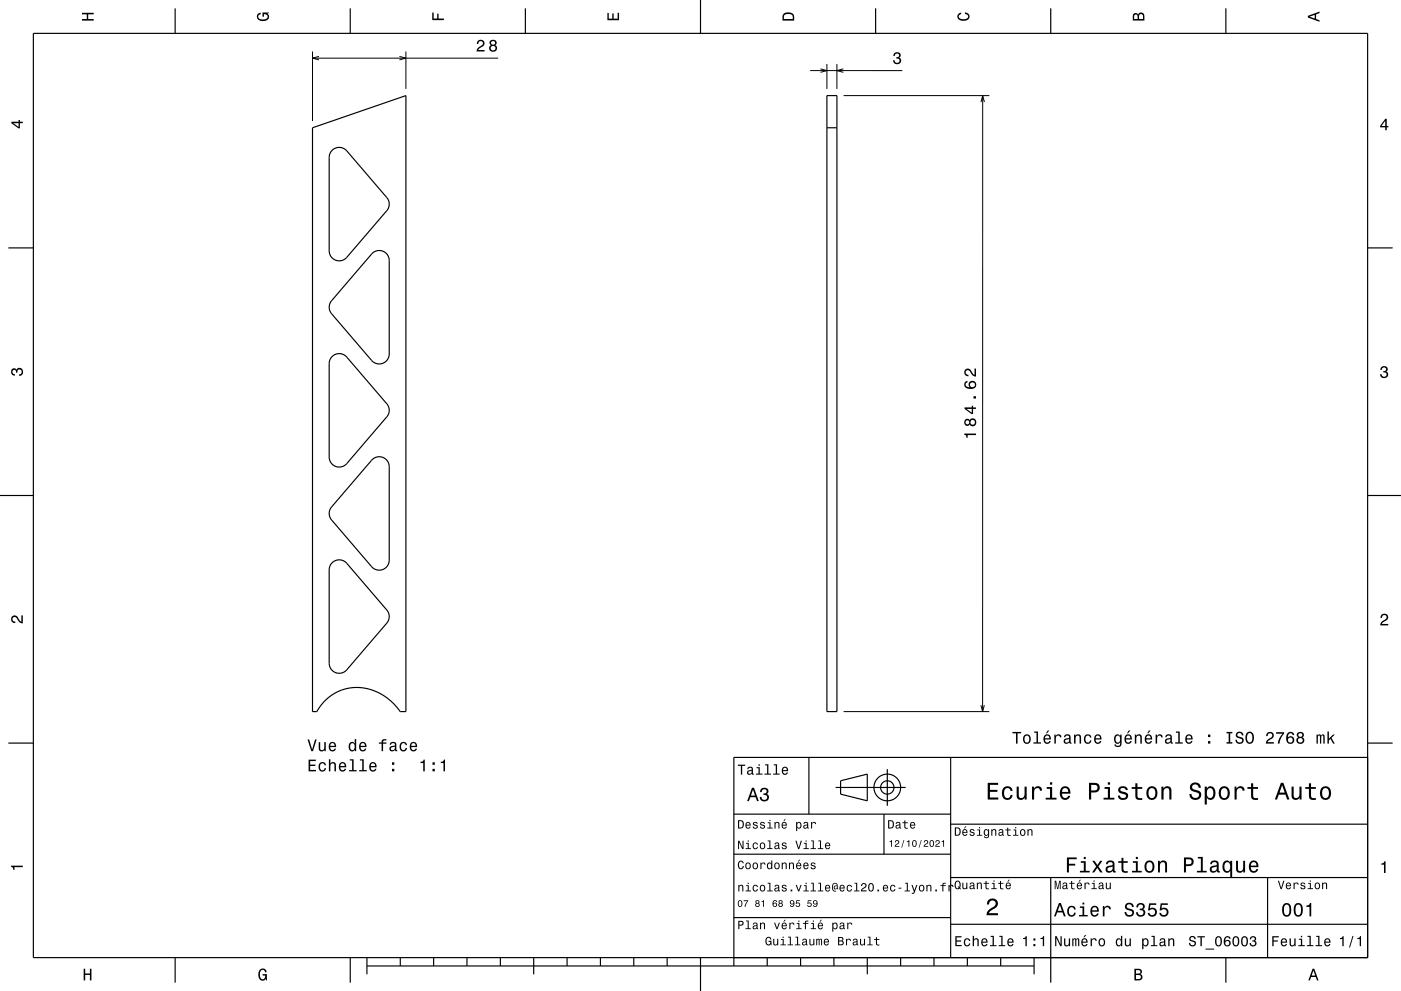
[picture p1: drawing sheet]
<svg xmlns="http://www.w3.org/2000/svg" width="420mm" height="297mm" viewBox="0 0 420 297" stroke-linecap="round" stroke-linejoin="round" font-family="sans-serif">
<g fill="none" stroke="#000" stroke-width=".3">
<path d="M93.7 15.4v20.9M93.7 17.4h55.6M95.6 16.9l-1.9 .5 1.9 .5M119.8 16.9l1.9 .5-1.9 .5M121.7 15.4v11.3M247.9 19.2v7.5M250.9 19.2v7.5M242.9 21.2h27.6M246 20.6l1.9 .6-1.9 .5M252.8 20.6l-1.9 .6 1.9 .5M252.9 28.7h43.7M294.1 30.6l.5-1.9 .5 1.9"/>
<path d="M294.6 28.7v184.6M252.9 213.3h43.7M294.1 211.3l.5 2 .5-2"/>
</g>
<g fill="none" stroke="#000" stroke-width=".35">
<path d="M10 10h400v277h-400zM52.5 2.5v7.5M105 2.5v7.5M157.5 2.5v7.5M210 0v10M262.5 2.5v7.5M315 2.5v7.5M367.5 2.5v7.5M93.7 38.3l28-9.6v184.6h-1.7a15 15 0 0 0-19.6-5.5l-3.1 2.4-2.3 3.1h-1.3zM247.9 28.7h3v184.6h-3zM247.9 38.3h3M99.5 45.1a2.99 2.99 0 0 1 4.5 .1l12 14a3 3 0 0 1 0 3.9l-12 14a3 3 0 0 1-3.4 .9 3 3 0 0 1-1.9-2.8v-28.1l.3-1.2z"/>
<path d="M2.5 74.3h7.5M111.6 75.9a3 3 0 0 1 3.3-.6 3 3 0 0 1 1.8 2.8v28a3 3 0 0 1-2 2.8 3 3 0 0 1-3.3-.9l-12-14a3 3 0 0 1 0-3.9zM410 74.3h7.5M99.5 106.9a2.99 2.99 0 0 1 4.5 .1l12 14a3 3 0 0 1 0 3.9l-12 14a3 3 0 0 1-3.4 .9 3 3 0 0 1-1.9-2.8v-28.1l.3-1.2zM111.6 137.7a3 3 0 0 1 3.3-.6 3 3 0 0 1 1.8 2.8v28a3 3 0 0 1-2 2.8 3 3 0 0 1-3.3-.9l-12-14a3 3 0 0 1 0-3.9zM0 148.5h10M410 148.5h10M99.5 168.7a2.99 2.99 0 0 1 4.5 .1l12 14a3 3 0 0 1 0 3.9l-12 14a3 3 0 0 1-3.4 .9 3 3 0 0 1-1.9-2.8v-28.1l.3-1.2zM2.5 222.7h7.5M242.5 227v17M250.5 236h21M252 234l8-2v8l-8-2z"/>
<path d="M266 230.5v11M285 227v60M410 222.7h7.5M410 227h-190v62.5M220 244h65M220 256h65M265 244v12M285 247h125M220 275h65M285 277h125M285 263h125M315 263v31.5"/>
<path d="M380 263v24M52.5 287v7.5M105 287v7.5M110 289.5h200M110 287v5M120 287v2.5M130 287v2.5M140 287v2.5M150 287v2.5M160 287v5M170 287v2.5M180 287v2.5"/>
<path d="M190 287v2.5M200 287v2.5M210 287v10M230 287v2.5M240 287v2.5M250 287v2.5M260 287v5M270 287v2.5M280 287v2.5M290 287v2.5M300 287v2.5M310 287v5"/>
<path d="M367.5 287v7.5"/>
<circle cx="266" cy="236" r="4"/>
<circle cx="266" cy="236" r="2"/>
</g>
<g fill="#000">
<path d="M24.6 3.8h3.5v.5h-1.7v1.4h1.7v.5h-3.5v-.5h1.4v-1.4h-1.4z" fill-rule="evenodd"/>
<path d="M77.3 4.2l.8-.4v.5l-.3 .1a.68 .68 0 0 0-.4 .6 .68 .68 0 0 0 .4 .6 1.68 1.68 0 0 0 2.4-.6 .93 .93 0 0 0-1.1-.8v.8h-.4v-1.3h1.9v.3l-.5 .1 .4 .4a1.19 1.19 0 0 1-.9 1.7 1.9 1.9 0 0 1-2.6-1.3z" fill-rule="evenodd"/>
<path d="M129.6 3.8h.4v1.8h1.1v-1.5h.4v1.5h1.6v.4h-3.5z" fill-rule="evenodd"/>
<path d="M143.3 12.2l-.4 1h.5a.71 .71 0 0 1 .5-.9 .71 .71 0 0 1 .9 .5 .71 .71 0 0 1-.5 .9l-.3 .2a1.63 1.63 0 0 0-1.1 1.5h2.4v-.4h-1.9l.8-.8a1.17 1.17 0 0 0 1-1.7 1.17 1.17 0 0 0-1.9-.3zM147 12.2l-.2 .2a.8 .8 0 0 0 .4 1.1 1.09 1.09 0 0 0-.2 1.7 1.09 1.09 0 0 0 1.6 0 1.09 1.09 0 0 0-.1-1.7 .95 .95 0 0 0 .2-1.3 .95 .95 0 0 0-1.3-.2zM147.1 14.5a.71 .71 0 0 1 1.4 0 .71 .71 0 0 1-1.4 0zM147.2 12.9a.6 .6 0 0 1 1.2 0 .6 .6 0 0 1-1.2 0z" fill-rule="evenodd"/>
<path d="M182.1 3.9h.4v1.7h1.1v-1.6h.4v1.6h1.2v-1.8h.4v2.3h-3.5z" fill-rule="evenodd"/>
<path d="M235 4a2.21 2.21 0 0 0-.4 2.2h3.5v-1.2a1.92 1.92 0 0 0-3.1-1zM235.3 4.4l.4-.2a1.45 1.45 0 0 1 2 .8v.7h-2.7l.1-1z" fill-rule="evenodd"/>
<path d="M268.1 15.9a1.01 1.01 0 0 1 1.5-.1 1.01 1.01 0 0 1 0 1.5 1.12 1.12 0 0 1 .4 1.6 1.12 1.12 0 0 1-1.6 .3l-.6-.6-.1-.5h.5a.72 .72 0 0 0 .6 .9 .72 .72 0 0 0 .8-.9 .72 .72 0 0 0-.9-.6v-.4a.62 .62 0 0 0 .8-.4 .62 .62 0 0 0-.5-.8 .62 .62 0 0 0-.7 .6v.3h-.5z" fill-rule="evenodd"/>
<path d="M287.3 4.2l.8-.4v.4l-.3 .1a.66 .66 0 0 0-.4 .6 .66 .66 0 0 0 .4 .6 1.69 1.69 0 0 0 2.5-.5 .9 .9 0 0 0-1-.8v-.5a1.24 1.24 0 0 1 1.4 1.1 1.24 1.24 0 0 1-1.1 1.4 1.93 1.93 0 0 1-2.6-1.2z" fill-rule="evenodd"/>
<path d="M339.8 4.2l-.2 2h3.5v-1.4a.98 .98 0 0 0-.7-1 .98 .98 0 0 0-1.2 .6 .84 .84 0 0 0-1.4-.2zM340.1 4.5l.4-.1 .4 .1 .1 1.2h-1zM341.6 4.4l.4-.2a.58 .58 0 0 1 .7 .7v.8h-1.2z" fill-rule="evenodd"/>
<path d="M392.1 4.7v.6l3.5 1.2v-.4l-1-.4v-1.4l1-.4v-.4zM392.6 5l1.5-.5v1z" fill-rule="evenodd"/>
<path d="M3.4 36.5v.4l2.1 1.6h.5v-1.6h.8v-.4h-.8v-.5h-.4v.5zM4 36.9h1.6v1.1z" fill-rule="evenodd"/>
<path d="M415.3 35.6l-1.6 2.1v.5h1.6v.8h.4v-.8h.5v-.4h-.5v-2.2zM415.3 36.2v1.6h-1.1z" fill-rule="evenodd"/>
<path d="M3.6 110.6a.86 .86 0 0 1 1.4 .2 1.12 1.12 0 0 1 1.5-.4 1.12 1.12 0 0 1 .3 1.6l-.5 .6-.6 .1v-.5a.72 .72 0 0 0 .9-.6 .72 .72 0 0 0-.8-.8 .72 .72 0 0 0-.6 .9h-.4a.62 .62 0 0 0-.4-.8 .62 .62 0 0 0-.8 .5 .62 .62 0 0 0 .5 .7h.4l-.1 .5a1.17 1.17 0 0 1-1-.7 1.17 1.17 0 0 1 .2-1.3z" fill-rule="evenodd"/>
<path d="M414.1 110a1.01 1.01 0 0 1 1.5-.2 1.01 1.01 0 0 1 0 1.6 1.12 1.12 0 0 1 .4 1.5 1.12 1.12 0 0 1-1.6 .3l-.6-.5-.1-.6h.5a.72 .72 0 0 0 .7 .9 .72 .72 0 0 0 .7-.8 .72 .72 0 0 0-.9-.6v-.4a.62 .62 0 0 0 .8-.4 .62 .62 0 0 0-.5-.8 .62 .62 0 0 0-.7 .5v.4h-.5z" fill-rule="evenodd"/>
<path d="M289.1 129.9v.4a.77 .77 0 0 1 .6 .9h.4v-.8h2.5v-.5zM289.3 125.8a1 1 0 0 0-.1 1.5 1 1 0 0 0 1.5-.1 1.09 1.09 0 0 0 1.6 .2 1.09 1.09 0 0 0 0-1.6 1.09 1.09 0 0 0-1.6 .1l-.7-.4zM290.9 126.6a.71 .71 0 0 1 1.4 0 .71 .71 0 0 1-1.4 0zM289.4 126.6a.6 .6 0 0 1 1.2 0 .6 .6 0 0 1-1.2 0zM289.2 122.1v.5l2.1 1.5h.4v-1.5h.9v-.5h-.9v-.5h-.4v.5zM289.7 122.6h1.6v1.1zM291.8 118.7v.7h.8v-.7zM289.3 114.5a1.44 1.44 0 0 0 .1 1.6 1.44 1.44 0 0 0 1.6 .5 1.26 1.26 0 0 0 1.7-1 1.26 1.26 0 0 0-1.2-1.5 1.11 1.11 0 0 0-1.1 .7 1.11 1.11 0 0 0 .3 1.3 1.03 1.03 0 0 1-1.2-.9l.1-.4 .4-.2v-.4zM290.8 115.4a.75 .75 0 0 1 1.5 0 .75 .75 0 0 1-1.5 0zM289.4 110.8a1.2 1.2 0 0 0-.2 1.3 1.2 1.2 0 0 0 1.1 .7v-.5a.71 .71 0 0 1-.8-.5 .71 .71 0 0 1 .5-.9 .71 .71 0 0 1 .9 .5l.1 .3a1.64 1.64 0 0 0 1.6 1.2v-2.4h-.4v1.9l-.5-.3-.7-1.2a1.11 1.11 0 0 0-1.6-.1z" fill-rule="evenodd"/>
<path d="M3.6 184.7a1.22 1.22 0 0 1 2 .8l.8 .8v-1.9h.4v2.4a2.76 2.76 0 0 1-2-1.8 .69 .69 0 0 0-1.1 .5 .69 .69 0 0 0 .9 .8v.4a1.19 1.19 0 0 1-1.2-.6 1.19 1.19 0 0 1 .2-1.4z" fill-rule="evenodd"/>
<path d="M414.2 184.2a1.18 1.18 0 0 1 1.9 .3 1.18 1.18 0 0 1-1 1.7l-.8 .8h1.9v.4h-2.4a2.76 2.76 0 0 1 1.8-2 .69 .69 0 0 0-.5-1.1 .69 .69 0 0 0-.8 .9h-.4z" fill-rule="evenodd"/>
<path d="M92.5 227.7v3.5h2.2v-.5h-1.7v-1.1h1.5v-.5h-1.5v-1h1.7v-.4zM95.8 228.8a1.45 1.45 0 0 0-.2 1.6 1.45 1.45 0 0 0 1.5 .8l.5-.6 .1-.4h-.4l-.4 .6a1.02 1.02 0 0 1-1-1 1.02 1.02 0 0 1 1-1l.4 .6h.4a1.09 1.09 0 0 0-.7-1 1.09 1.09 0 0 0-1.2 .4zM98.6 227.6v3.6h.4v-1.6a.64 .64 0 0 1 .4-.8 .64 .64 0 0 1 .8 .4l.1 2h.4v-1.8a.88 .88 0 0 0-.6-1 .88 .88 0 0 0-1.1 .5v-1.3zM101.9 228.8a1.45 1.45 0 0 0-.3 1.6 1.45 1.45 0 0 0 1.5 .8l.7-.8h-.5l-.6 .5a.76 .76 0 0 1-.7-1h1.8a1.16 1.16 0 0 0-.5-1.3 1.16 1.16 0 0 0-1.4 .2zM102.2 229l.2-.2a.67 .67 0 0 1 .7 .1 .67 .67 0 0 1 .2 .7h-1.3zM104.9 227.6v.3h.7v2.9h-1v.4h2.3v-.4h-.9v-3.2zM107.9 227.6v.3h.7v2.9h-.9v.4h2.2v-.4h-.9v-3.2zM111 228.8a1.45 1.45 0 0 0-.3 1.6 1.45 1.45 0 0 0 1.5 .8l.7-.8h-.5l-.6 .5a.75 .75 0 0 1-.7-1h1.8a1.16 1.16 0 0 0-.5-1.3 1.16 1.16 0 0 0-1.4 .2zM111.3 229l.2-.2a.67 .67 0 0 1 .7 .1 .67 .67 0 0 1 .3 .7h-1.4zM117.5 230.4v.8h.7v-.8zM117.5 228.5v.7h.7v-.7z" fill-rule="evenodd"/>
<path d="M92.2 221.6l1.1 3.5h.5l1.1-3.5h-.4l-.9 3-.9-3zM95.6 222.4v1.8a.89 .89 0 0 0 .6 1 .89 .89 0 0 0 1-.5v.4h.5v-2.7h-.5v1.6a.64 .64 0 0 1-.4 .8 .64 .64 0 0 1-.8-.4v-2zM98.8 222.7a1.46 1.46 0 0 0-.2 1.6 1.46 1.46 0 0 0 1.4 .9l.7-.9h-.4l-.6 .5a.76 .76 0 0 1-.7-.9h1.8a1.17 1.17 0 0 0-.5-1.4 1.17 1.17 0 0 0-1.5 .2zM99.2 222.9l.2-.1a.67 .67 0 0 1 .7 .1 .67 .67 0 0 1 .2 .6h-1.3zM104.8 222.7a1.49 1.49 0 0 0-.3 1.6 1.49 1.49 0 0 0 1.3 .9l.5-.5v.4h.5v-3.6h-.5v1.3a.89 .89 0 0 0-1.5-.1zM105.1 223a.62 .62 0 0 1 .7-.3 .62 .62 0 0 1 .5 .6 .91 .91 0 0 1 0 1.1 .91 .91 0 0 1-.9 .4l-.4-.6zM107.9 222.7a1.45 1.45 0 0 0-.2 1.6 1.45 1.45 0 0 0 1.4 .9l.7-.9h-.4l-.6 .5a.76 .76 0 0 1-.7-.9h1.8a1.17 1.17 0 0 0-.5-1.4 1.17 1.17 0 0 0-1.5 .2zM108.3 222.9l.2-.1a.67 .67 0 0 1 .7 .1 .67 .67 0 0 1 .2 .6h-1.3zM113.6 222.5v.4h.8v2.2h.4v-2.2h1.1v-.4h-1.1l.1-.4 1-.2v-.4a.95 .95 0 0 0-1.1 0 .95 .95 0 0 0-.4 1zM117.1 222.6l-.3 .6h.4a.55 .55 0 0 1 .7-.5 .55 .55 0 0 1 .4 .7l-.2 .1a.91 .91 0 0 0-1.3 .5 .91 .91 0 0 0 .7 1.2l.9-.4 .1 .3h.6v-.3l-.3-.1v-1.6a1.02 1.02 0 0 0-1.7-.5zM117.3 224.1l1.1-.4a.77 .77 0 0 1-.2 .9 .77 .77 0 0 1-.9 .1zM120.1 222.7a1.45 1.45 0 0 0-.3 1.7 1.45 1.45 0 0 0 1.6 .7l.5-.5 .1-.4h-.4l-.4 .6a1.02 1.02 0 0 1-1-1 1.02 1.02 0 0 1 1-1l.4 .5h.4a1.09 1.09 0 0 0-.7-.9 1.09 1.09 0 0 0-1.2 .3zM123.1 222.7a1.45 1.45 0 0 0-.2 1.6 1.45 1.45 0 0 0 1.4 .9l.7-.9h-.4l-.6 .5a.76 .76 0 0 1-.7-.9h1.8a1.17 1.17 0 0 0-.5-1.4 1.17 1.17 0 0 0-1.5 .2zM123.5 222.9l.2-.1a.67 .67 0 0 1 .7 .1 .67 .67 0 0 1 .2 .6h-1.3z" fill-rule="evenodd"/>
<path d="M126.1 228.3v.4h.8v2.5h.4v-3.6h-.3a.77 .77 0 0 1-.9 .7zM129.7 230.4v.8h.7v-.8zM129.7 228.5v.7h.7v-.7zM132.1 228.3v.4h.9v2.5h.4v-3.6h-.3a.77 .77 0 0 1-1 .7z" fill-rule="evenodd"/>
<path d="M221.2 229.2v.3h.9v2.7h.4v-2.7h.9v-.3zM224.3 230l-.3 .5h.4a.47 .47 0 0 1 .5-.4 .47 .47 0 0 1 .4 .6l-.2 .1a.78 .78 0 0 0-1.1 .4 .78 .78 0 0 0 .6 1l.8-.3 .1 .2 .5 .1v-.3l-.3-.1v-1.3a.87 .87 0 0 0-.6-.7 .87 .87 0 0 0-.8 .2zM224.4 231.3l.9-.3v.4a.51 .51 0 0 1-.5 .5 .51 .51 0 0 1-.5-.5zM226.8 229.9v.3h.6v1.6h-.8v.4h2v-.4h-.8v-1.9zM227.4 229.1v.4h.4v-.4zM229.4 229.1v.3h.6v2.4h-.8v.4h1.9v-.4h-.8v-2.7zM232 229.1v.3h.6v2.4h-.8v.4h1.9v-.4h-.7v-2.7zM234.6 230.1a1.24 1.24 0 0 0-.2 1.4 1.24 1.24 0 0 0 1.2 .7l.6-.7h-.3l-.6 .4a.64 .64 0 0 1-.5-.8h1.5v-.2a.96 .96 0 0 0-.5-1 .96 .96 0 0 0-1.2 .2zM234.9 230.3l.7-.2 .3 .7h-1.1z" fill-rule="evenodd"/>
<path d="M296.1 234.6v5h3.2v-.6h-2.5v-1.7h2.2v-.6h-2.2v-1.5h2.4v-.6zM300.8 236.2a2.18 2.18 0 0 0 1.2 3.6 1.51 1.51 0 0 0 1.6-1.6h-.6a.95 .95 0 0 1-.9 1 .95 .95 0 0 1-1-.9 1.6 1.6 0 0 1 .9-2.1 .86 .86 0 0 1 .9 .8h.7a1.56 1.56 0 0 0-1.1-1.3 1.56 1.56 0 0 0-1.7 .5zM304.8 235.8v2.5a1.27 1.27 0 0 0 .9 1.4 1.27 1.27 0 0 0 1.5-.7v.6h.6v-3.8h-.6v2.2a.92 .92 0 0 1-.6 1.1 .92 .92 0 0 1-1.2-.4v-2.9zM309.4 235.8v3.8h.6v-2.2a.95 .95 0 0 1 .5-1.1 .95 .95 0 0 1 1.2 .3l.1 .4h.6a1.28 1.28 0 0 0-1-1.4 1.28 1.28 0 0 0-1.4 .8v-.6zM313.8 235.9v.5h1v2.7h-1.3v.5h3.2v-.5h-1.3v-3.2zM314.8 234.4v.8h.6v-.8zM318.1 236.2a2.2 2.2 0 0 0 1.2 3.6 1.51 1.51 0 0 0 1.5-1.3h-.6l-.3 .5-.5 .2a1.08 1.08 0 0 1-1-1.3h2.5a1.66 1.66 0 0 0-.7-2 1.66 1.66 0 0 0-2.1 .3zM318.6 236.5a.94 .94 0 0 1 1.2-.2 .94 .94 0 0 1 .5 1h-1.9zM326.5 234.6v5h.6v-2.1a1.92 1.92 0 0 0 2.6-1.4 1.33 1.33 0 0 0-1.5-1.5zM327.1 235.2a1.6 1.6 0 0 1 1.8 .5 .86 .86 0 0 1 0 .9 .86 .86 0 0 1-.9 .3h-.9zM331.1 235.9v.5h1v2.7h-1.3v.5h3.3v-.5h-1.3v-3.2zM332.1 234.4v.8h.7v-.8zM335.6 235.9a1.08 1.08 0 0 0-.3 1.2 1.08 1.08 0 0 0 1 .7l1.2 .5a.91 .91 0 0 1-.8 1 .91 .91 0 0 1-1-.9h-.6a1.52 1.52 0 0 0 1.7 1.3 1.52 1.52 0 0 0 1.3-1.7l-.5-.5-1.6-.4a.76 .76 0 0 1 .6-1 .76 .76 0 0 1 .9 .7h.6a1.47 1.47 0 0 0-1-1.2 1.47 1.47 0 0 0-1.5 .3zM340.4 234.7v1.2h-1.1v.5h1.1v2.6a1.49 1.49 0 0 0 2 .7v-.5a.97 .97 0 0 1-1.4-.5v-2.3h1.4v-.5h-1.4v-1.2zM344.1 236.2a2.18 2.18 0 0 0 1.2 3.6 2.12 2.12 0 0 0 1.7-2.1 2.12 2.12 0 0 0-1.7-2.1l-.7 .2zM344.6 236.6a.96 .96 0 0 1 1-.4 .96 .96 0 0 1 .7 .8 1.59 1.59 0 0 1-1 2.2 1.67 1.67 0 0 1-.7-2.6zM348.2 235.8v3.8h.6v-2.2a.91 .91 0 0 1 .6-1.1 .91 .91 0 0 1 1.1 .5v2.8h.7v-2.5a1.27 1.27 0 0 0-.9-1.4 1.27 1.27 0 0 0-1.5 .6v-.5zM357.1 234.9a1.37 1.37 0 0 0-.3 1.5 1.37 1.37 0 0 0 1.3 .9 1.1 1.1 0 0 1 1.3 1.3 1.19 1.19 0 0 1-1.3 .5 1.19 1.19 0 0 1-.9-1.1h-.7a1.73 1.73 0 0 0 2.2 1.8 1.73 1.73 0 0 0 1-2.6l-1.1-.4a1.02 1.02 0 0 1-1.2-.9 .99 .99 0 0 1 1.1-.8 .99 .99 0 0 1 .8 1h.7a1.66 1.66 0 0 0-1-1.6 1.66 1.66 0 0 0-1.9 .4zM361.2 235.8v5.3h.6v-2.1a1.32 1.32 0 0 0 1.4 .7 1.32 1.32 0 0 0 1.1-1.1 2.15 2.15 0 0 0-1.4-3l-.6 .2-.5 .5v-.5zM362.1 236.6a.9 .9 0 0 1 .9-.4 .9 .9 0 0 1 .7 .8 1.61 1.61 0 0 1-.9 2.2 1.69 1.69 0 0 1-.7-2.6zM365.8 236.2a2.18 2.18 0 0 0 1.2 3.6 2.16 2.16 0 0 0 1.8-1.8 2.16 2.16 0 0 0-1.1-2.2h-1.4zM366.3 236.6a.96 .96 0 0 1 1-.4 .96 .96 0 0 1 .7 .8 1.59 1.59 0 0 1-1 2.2 1.67 1.67 0 0 1-.7-2.6zM370.1 235.8v3.8h.6v-2.2a.95 .95 0 0 1 .5-1.1 .95 .95 0 0 1 1.2 .3l.1 .4h.6a1.28 1.28 0 0 0-1-1.4 1.28 1.28 0 0 0-1.4 .8v-.6zM375.1 234.7v1.2h-1.1v.5h1.1v2.6a1.49 1.49 0 0 0 2 .7v-.5a.98 .98 0 0 1-1.4-.5v-2.3h1.4v-.5h-1.4v-1.2zM384 234.6l-1.8 5h.6l.6-1.5h2l.5 1.5h.7l-1.9-5zM384.4 235.3l.7 2.2h-1.5zM387.2 235.8v2.5a1.27 1.27 0 0 0 .9 1.4 1.27 1.27 0 0 0 1.5-.7v.6h.6v-3.8h-.6v2.2a.92 .92 0 0 1-.6 1.1 .92 .92 0 0 1-1.1-.4l-.1-2.9zM392.4 234.7v1.2h-1.1v.5h1.1v2.6a1.49 1.49 0 0 0 2.1 .7v-.5a.97 .97 0 0 1-1.4-.5l-.1-2.3h1.5v-.5h-1.5v-1.2zM396.1 236.2a2.18 2.18 0 0 0 1.3 3.6 2.16 2.16 0 0 0 1.7-1.8 2.16 2.16 0 0 0-1-2.2h-1.4zM396.6 236.6a.96 .96 0 0 1 1-.4 .96 .96 0 0 1 .7 .8 1.59 1.59 0 0 1-.9 2.2 1.67 1.67 0 0 1-.8-2.6z" fill-rule="evenodd"/>
<path d="M303.5 219.4v.4h1.1v3.1h.4v-3.1h1.1v-.4zM307 220.4a1.45 1.45 0 0 0-.2 1.7 1.45 1.45 0 0 0 1.5 .8 1.45 1.45 0 0 0 .7-1.8 1.45 1.45 0 0 0-1.6-.9zM307.3 220.7a.67 .67 0 0 1 .7-.2 .67 .67 0 0 1 .5 .5 .93 .93 0 0 1 0 1.1 .93 .93 0 0 1-1 .4 1.36 1.36 0 0 1-.2-1.8zM310 219.2v.4h.7v2.9h-.9v.4h2.3v-.4h-.9v-3.3zM314.1 218.9l-.5 .9h.3l.7-.9zM313.1 220.4a1.45 1.45 0 0 0-.2 1.7 1.45 1.45 0 0 0 1.4 .8l.7-.8h-.4l-.6 .5a.75 .75 0 0 1-.7-1h1.7a1.16 1.16 0 0 0-.4-1.3 1.16 1.16 0 0 0-1.5 .1zM313.5 220.7l.2-.2a.67 .67 0 0 1 .7 .1 .67 .67 0 0 1 .2 .7h-1.3zM316.1 220.1v2.8h.4v-1.6a.66 .66 0 0 1 .4-.8 .66 .66 0 0 1 .8 .3l.1 .2h.4a.89 .89 0 0 0-.7-.9 .89 .89 0 0 0-1 .5v-.5zM319.2 220.3l-.2 .6h.4a.55 .55 0 0 1 .6-.5 .55 .55 0 0 1 .4 .8h-.2a.91 .91 0 0 0-1.3 .6 .91 .91 0 0 0 .8 1.1l.9-.4 .1 .3 .5 .1v-.4h-.2v-1.6a1.02 1.02 0 0 0-1.8-.6zM319.4 221.8l1.1-.3a.77 .77 0 0 1-.2 .9 .77 .77 0 0 1-.9 0zM322 220.1v2.8h.4v-1.6a.63 .63 0 0 1 .4-.8 .63 .63 0 0 1 .8 .4v2h.5v-1.8a.89 .89 0 0 0-.6-1 .89 .89 0 0 0-1.1 .5v-.5zM325.3 220.4a1.45 1.45 0 0 0-.3 1.7 1.45 1.45 0 0 0 1.5 .8l.6-.6 .1-.4h-.4l-.4 .6a1.02 1.02 0 0 1-1-1 1.02 1.02 0 0 1 1-1l.3 .5h.5a1.09 1.09 0 0 0-.8-.9 1.09 1.09 0 0 0-1.1 .3zM328.3 220.4a1.45 1.45 0 0 0-.3 1.7 1.45 1.45 0 0 0 1.5 .8l.7-.8h-.5l-.6 .5a.76 .76 0 0 1-.7-1h1.8a1.16 1.16 0 0 0-.5-1.3 1.16 1.16 0 0 0-1.4 .1zM328.6 220.7l.2-.2a.67 .67 0 0 1 .7 .1 .67 .67 0 0 1 .3 .7h-1.4zM334.3 220.4a1.49 1.49 0 0 0-.3 1.6 1.49 1.49 0 0 0 1.3 .9l.5-.5a.73 .73 0 0 1-.3 1.1 .73 .73 0 0 1-1-.4h-.4a1.1 1.1 0 0 0 1.2 .8 1.1 1.1 0 0 0 .9-1.2v-2.6h-.4v.5l-.3-.4a.89 .89 0 0 0-1.2 .2zM334.6 220.7a.63 .63 0 0 1 .7-.2 .63 .63 0 0 1 .5 .6 .92 .92 0 0 1 0 1 .92 .92 0 0 1-1 .4l-.3-.5zM338.4 218.9l-.5 .9h.3l.7-.9zM337.4 220.4a1.45 1.45 0 0 0-.3 1.7 1.45 1.45 0 0 0 1.5 .8l.7-.8h-.5l-.5 .5a.75 .75 0 0 1-.7-1h1.7a1.16 1.16 0 0 0-.5-1.3 1.16 1.16 0 0 0-1.4 .1zM337.7 220.7l.3-.2a.67 .67 0 0 1 .6 .1 .67 .67 0 0 1 .3 .7h-1.3zM340.2 220.1v2.8h.4v-1.6a.64 .64 0 0 1 .4-.8 .64 .64 0 0 1 .8 .4l.1 2h.4v-1.8a.89 .89 0 0 0-.6-1 .89 .89 0 0 0-1.1 .5v-.5zM344.4 218.9l-.5 .9h.3l.7-.9zM343.5 220.4a1.45 1.45 0 0 0-.3 1.7 1.45 1.45 0 0 0 1.5 .8l.7-.8h-.5l-.6 .5a.76 .76 0 0 1-.7-1h1.8a1.16 1.16 0 0 0-.5-1.3 1.16 1.16 0 0 0-1.4 .1zM343.8 220.7l.2-.2a.67 .67 0 0 1 .7 .1 .67 .67 0 0 1 .2 .7h-1.3zM346.4 220.1v2.8h.5v-1.6a.66 .66 0 0 1 .3-.8 .66 .66 0 0 1 .9 .3v.2h.5a.89 .89 0 0 0-.7-.9 .89 .89 0 0 0-1.1 .5v-.5zM349.6 220.3l-.3 .6h.4a.55 .55 0 0 1 .7-.5 .55 .55 0 0 1 .4 .8h-.2a.91 .91 0 0 0-1.3 .6 .91 .91 0 0 0 .7 1.1l.9-.4 .1 .3 .6 .1v-.4h-.3v-1.6a1.02 1.02 0 0 0-.7-.8 1.02 1.02 0 0 0-1 .2zM349.8 221.8l1.1-.3a.77 .77 0 0 1-.2 .9 .77 .77 0 0 1-.9 0zM352.5 219.2v.4h.7v2.9h-.9v.4h2.3v-.4h-.9v-3.3zM355.6 220.4a1.46 1.46 0 0 0-.2 1.7 1.46 1.46 0 0 0 1.4 .8l.7-.8h-.4l-.6 .5a.75 .75 0 0 1-.7-1h1.7a1.17 1.17 0 0 0-.4-1.3 1.17 1.17 0 0 0-1.5 .1zM356 220.7l.2-.2a.67 .67 0 0 1 .7 .1 .67 .67 0 0 1 .2 .7h-1.3zM362.2 222.1v.8h.6v-.8zM362.2 220.1v.8h.6v-.8zM367.7 219.4v.4h.6v2.6h-.6v.5h1.8v-.5h-.7v-2.6h.7v-.4zM370.8 219.6a1.09 1.09 0 0 0-.2 1.3 1.09 1.09 0 0 0 1.2 .5 .64 .64 0 0 1 .5 .9 .64 .64 0 0 1-1 .2l-.5-.8h-.4a1.21 1.21 0 0 0 1.4 1.3 1.21 1.21 0 0 0 .8-1.8l-1.2-.4a.62 .62 0 0 1-.2-1.1 .62 .62 0 0 1 1 .4l.1 .3h.5a1.19 1.19 0 0 0-.8-1.1 1.19 1.19 0 0 0-1.2 .3zM373.7 219.7a2.03 2.03 0 0 0 .9 3.3 2.03 2.03 0 0 0 1-3.3 1.17 1.17 0 0 0-1.9 0zM374.3 219.8l.3-.1a1.66 1.66 0 0 1 0 2.8 1.68 1.68 0 0 1-.3-2.7zM379.9 219.7l-.3 .9h.4a.7 .7 0 0 1 .5-.8 .7 .7 0 0 1 .9 .5 .7 .7 0 0 1-.5 .8l-.3 .2a1.63 1.63 0 0 0-1.1 1.6h2.4v-.5h-1.9l.8-.8a1.17 1.17 0 0 0 1-1.6 1.17 1.17 0 0 0-1.9-.3zM382.6 219.4v.5h1.9a5.2 5.2 0 0 0-1.5 3h.6a5.3 5.3 0 0 1 1.4-3v-.5zM386.1 219.6a2.4 2.4 0 0 0 .2 3.3 1.16 1.16 0 0 0 1.5-.4 1.16 1.16 0 0 0-.2-1.5 1.16 1.16 0 0 0-1.5 0 1.02 1.02 0 0 1 .8-1.3l.4 .2 .2 .4h.5a1.12 1.12 0 0 0-.7-.9 1.12 1.12 0 0 0-1.2 .2zM386.1 221.8a.75 .75 0 0 1 1.4 0 .75 .75 0 0 1-1.4 0zM389 219.6l-.2 .3a.8 .8 0 0 0 .4 1.1 1.09 1.09 0 0 0-.2 1.6 1.09 1.09 0 0 0 1.6 0 1.09 1.09 0 0 0-.1-1.6 .95 .95 0 0 0 .2-1.4 .95 .95 0 0 0-1.3-.2zM389.1 221.9a.71 .71 0 0 1 1.4 0 .71 .71 0 0 1-1.4 0zM389.2 220.3a.6 .6 0 0 1 1.2 0 .6 .6 0 0 1-1.2 0zM394.7 220.1v2.8h.4v-2.1l.2-.3h.3l.1 .2v2.2h.4v-2.1l.4-.4 .2 .6v1.9h.4v-1.9a.69 .69 0 0 0-.5-.9l-.5 .3-.5-.3-.5 .3v-.3zM397.9 219.2v3.7h.5v-1l.5-.4 .8 1.4h.5l-1-1.8 1-1h-.6l-1.2 1.3v-2.2z" fill-rule="evenodd"/>
<path d="M3.3 259.4h3.5v.5h-2.5v.8h-.3a.77 .77 0 0 0-.7-.9z" fill-rule="evenodd"/>
<path d="M221.3 252v2.5h.3v-2.1l.9 2.1h.4v-2.5h-.3v2l-.9-2zM223.7 252.6v.3h.5v1.3h-.7v.3h1.6v-.3h-.6v-1.6zM224.2 251.9v.3h.3v-.3zM225.8 252.7a.98 .98 0 0 0-.1 1.4 .98 .98 0 0 0 1.3 .2l.2-.5h-.3l-.3 .4a.73 .73 0 0 1-.7-.7 .73 .73 0 0 1 .7-.7l.3 .4h.3a.78 .78 0 0 0-.5-.7 .78 .78 0 0 0-.9 .2zM228 252.7a.98 .98 0 0 0-.2 1.4 .98 .98 0 0 0 1.4 .2 .98 .98 0 0 0 .2-1.4 .98 .98 0 0 0-1.4-.2zM228.2 252.9l.2-.1a.71 .71 0 0 1 .7 .7 .71 .71 0 0 1-.7 .7l-.3-.4zM230.1 251.9v.2h.5v2.1h-.6v.3h1.6v-.3h-.6v-2.3zM232.4 252.6l-.2 .5h.3a.39 .39 0 0 1 .5-.4 .39 .39 0 0 1 .2 .6 .73 .73 0 0 0-.9 .2 .73 .73 0 0 0 .1 1l.9-.3 .1 .2 .4 .1-.2-1.4a.73 .73 0 0 0-.5-.6 .73 .73 0 0 0-.7 .1zM232.5 253.7l.8-.2v.3a.42 .42 0 0 1-.4 .5 .42 .42 0 0 1-.4-.5zM234.6 252.6l-.2 .4 .1 .4 1 .4a.43 .43 0 0 1-.4 .5 .43 .43 0 0 1-.5-.4h-.3a.7 .7 0 0 0 1 .7 .7 .7 0 0 0 .2-1.2l-.7-.2a.38 .38 0 0 1 .3-.5 .38 .38 0 0 1 .4 .4l.3-.1-.4-.5zM238.4 252l.9 2.5h.3l.8-2.5h-.3l-.7 2.1-.6-2.1zM241 252.6v.3h.5v1.3h-.6v.3h1.6v-.3h-.7v-1.6zM241.5 251.9v.3h.3v-.3zM243.2 251.9v.2h.5v2.1h-.7v.3h1.6v-.3h-.6v-2.3zM245.3 251.9v.2h.5v2.1h-.6v.3h1.6v-.3h-.7v-2.3zM247.5 252.7a.98 .98 0 0 0-.2 1.3 .98 .98 0 0 0 1.3 .4l.3-.5-1 .3-.3-.6 1.3-.2a.8 .8 0 0 0-.4-.8 .8 .8 0 0 0-1 .1zM247.8 252.9l.5-.1 .3 .5h-1z" fill-rule="evenodd"/>
<path d="M221.2 245.8v2.5h.9a1.28 1.28 0 0 0 1-1.2 1.28 1.28 0 0 0-1-1.3zM221.6 246.1a.96 .96 0 0 1 1.1 1 .96 .96 0 0 1-1.1 .9zM223.7 246.6a.98 .98 0 0 0-.2 1.3 .98 .98 0 0 0 1.3 .3l.2-.4-.9 .3-.3-.7 1.3-.1a.8 .8 0 0 0-.5-.9 .8 .8 0 0 0-.9 .2zM223.9 246.7l.6-.1 .2 .6h-.9zM225.9 246.5l-.2 .4 .1 .3 1 .4a.43 .43 0 0 1-.4 .5 .43 .43 0 0 1-.4-.4h-.3a.7 .7 0 0 0 .9 .7 .7 .7 0 0 0 .3-1.1l-.8-.3a.38 .38 0 0 1 .3-.5 .38 .38 0 0 1 .4 .4h.3l-.4-.6zM228 246.5l-.1 .4 .1 .3 1 .4a.43 .43 0 0 1-.4 .5 .43 .43 0 0 1-.5-.4h-.3a.7 .7 0 0 0 1 .7 .7 .7 0 0 0 .2-1.1l-.7-.3a.38 .38 0 0 1 .3-.5 .38 .38 0 0 1 .4 .4h.3l-.4-.6zM230.2 246.4v.3h.5v1.3h-.7v.3h1.6v-.3h-.6v-1.6zM230.7 245.7v.4h.3v-.4zM232.2 246.4v1.9h.3v-1.1a.45 .45 0 0 1 .4-.6 .45 .45 0 0 1 .5 .5v1.2h.3v-1.3a.63 .63 0 0 0-.5-.7 .63 .63 0 0 0-.7 .4v-.3zM235.2 245.5l-.4 .6 .8-.6zM234.5 246.6a.98 .98 0 0 0-.2 1.3 .98 .98 0 0 0 1.3 .3l.3-.4-1 .3-.3-.7 1.3-.1a.8 .8 0 0 0-.4-.9 .8 .8 0 0 0-1 .2zM234.8 246.7l.5-.1 .3 .6h-1zM238.7 246.4v2.7h.3v-1.1l.1 .2a.67 .67 0 0 0 .7 .1 .67 .67 0 0 0 .4-.5 .91 .91 0 0 0 0-1.1 .91 .91 0 0 0-1-.3l-.2 .3v-.3zM239.1 246.8l.2-.2a.7 .7 0 0 1 .7 .7 .7 .7 0 0 1-.7 .7l-.3-.3zM241.1 246.5l-.2 .4h.3a.39 .39 0 0 1 .4-.3 .39 .39 0 0 1 .3 .5 .73 .73 0 0 0-.9 .3 .73 .73 0 0 0 .1 .9l.9-.2 .1 .2h.4l-.2-1.4a.73 .73 0 0 0-.5-.6 .73 .73 0 0 0-.7 .2zM241.2 247.6l.8-.3v.3a.42 .42 0 0 1-.4 .5 .42 .42 0 0 1-.5-.5zM243.1 246.4v1.9h.4l.1-1.6 .5-.1 .2 .4h.4a.64 .64 0 0 0-.5-.7 .64 .64 0 0 0-.8 .4v-.3z" fill-rule="evenodd"/>
<path d="M221.4 258.2a1.33 1.33 0 0 0-.2 1.5 1.33 1.33 0 0 0 1.3 .8l.5-1h-.3l-.4 .7a1.04 1.04 0 0 1-.8-.9 1.04 1.04 0 0 1 .6-1.1l.5 .5h.4a.85 .85 0 0 0-.6-.8 .85 .85 0 0 0-1 .3zM223.6 258.7a.98 .98 0 0 0-.1 1.4 .98 .98 0 0 0 1.4 .2 .98 .98 0 0 0 .1-1.4 .98 .98 0 0 0-1.4-.2zM223.9 258.9l.1-.1a.71 .71 0 0 1 .8 .7 .71 .71 0 0 1-.8 .7l-.2-.4zM225.8 258.7a.98 .98 0 0 0-.1 1.4 .98 .98 0 0 0 1.3 .2 .98 .98 0 0 0 .2-1.4 .98 .98 0 0 0-1.4-.2zM226 258.9l.2-.1a.71 .71 0 0 1 .7 .7 .71 .71 0 0 1-.7 .7l-.3-.4zM228 258.5v2h.3l.1-1.6 .5-.1 .3 .3h.3a.64 .64 0 0 0-.5-.6 .64 .64 0 0 0-.7 .4v-.4zM230.1 258.7l-.2 .4a.91 .91 0 0 0 .1 1 .91 .91 0 0 0 1 .3l.2-.2v.3h.3v-2.6h-.3v.9l-.6-.3zM230.4 258.9l.1-.1a.7 .7 0 0 1 .7 .7 .7 .7 0 0 1-.7 .7l-.2-.4zM232.3 258.7a.98 .98 0 0 0-.1 1.4 .98 .98 0 0 0 1.3 .2 .98 .98 0 0 0 .2-1.4 .98 .98 0 0 0-1.4-.2zM232.5 258.9l.2-.1a.71 .71 0 0 1 .7 .7 .71 .71 0 0 1-.7 .7l-.3-.4zM234.4 258.5v2h.3v-1.1a.45 .45 0 0 1 .3-.7 .45 .45 0 0 1 .5 .6v1.2h.4v-1.3a.63 .63 0 0 0-.5-.7 .63 .63 0 0 0-.7 .3v-.3zM236.5 258.5v2h.3v-1.1a.45 .45 0 0 1 .4-.7 .45 .45 0 0 1 .5 .6v1.2h.3v-1.3a.64 .64 0 0 0-.4-.7 .64 .64 0 0 0-.8 .3v-.3zM239.5 257.7l-.3 .6 .7-.6zM238.9 258.7a.98 .98 0 0 0-.3 1.4 .98 .98 0 0 0 1.3 .3l.3-.5-.9 .3-.3-.6 1.2-.2a.8 .8 0 0 0-.4-.8 .8 .8 0 0 0-.9 .1zM239.1 258.9l.5-.1 .3 .5h-.9zM241 258.7a.98 .98 0 0 0-.2 1.3 .98 .98 0 0 0 1.3 .4l.3-.5-1 .3-.3-.6 1.3-.2a.8 .8 0 0 0-.4-.8 .8 .8 0 0 0-1 .1zM241.3 258.9l.5-.1 .3 .5h-1zM243.2 258.6l-.2 .4 .2 .4 1 .4a.43 .43 0 0 1-.4 .5 .43 .43 0 0 1-.5-.4h-.3a.7 .7 0 0 0 1 .7 .7 .7 0 0 0 .2-1.2l-.8-.2a.38 .38 0 0 1 .3-.5 .38 .38 0 0 1 .5 .3h.3l-.4-.5z" fill-rule="evenodd"/>
<path d="M225.4 236.1l-1.4 4h.5l.4-1.2h1.6l.5 1.2h.5l-1.5-4zM225.7 236.7l.7 1.7h-1.3zM228.2 236.4l-.4 1h.6a.71 .71 0 0 1 .3-.9 .71 .71 0 0 1 .9 .3 .71 .71 0 0 1-.2 1h-.5v.4a.82 .82 0 0 1 1 .5 .82 .82 0 0 1-.5 1.1 .82 .82 0 0 1-1.1-.6v-.4h-.5a1.34 1.34 0 0 0 1.7 1.4 1.34 1.34 0 0 0 .7-2.1l-.3-.1a1.11 1.11 0 0 0 .3-1.6 1.11 1.11 0 0 0-1.6-.2z" fill-rule="evenodd"/>
<path d="M266.2 245.8v2.5h.9a1.28 1.28 0 0 0 1-1.2 1.28 1.28 0 0 0-1-1.3zM266.6 246.1a.96 .96 0 0 1 1.1 1 .96 .96 0 0 1-1.1 .9zM268.7 246.5l-.2 .4h.3a.39 .39 0 0 1 .5-.3 .39 .39 0 0 1 .3 .5 .73 .73 0 0 0-1 .3 .73 .73 0 0 0 .2 .9l.9-.2v.2h.4l-.2-1.4a.73 .73 0 0 0-.4-.6 .73 .73 0 0 0-.8 .2zM268.8 247.6l.8-.3v.3a.42 .42 0 0 1-.4 .5 .42 .42 0 0 1-.4-.5zM271.1 245.9v.5h-.5v.3h.5v1.3a.74 .74 0 0 0 1 .4v-.3l-.6-.1-.1-.4v-.9h.7v-.3h-.7v-.5zM273 246.6a.98 .98 0 0 0-.2 1.3 .98 .98 0 0 0 1.3 .3l.3-.4-1 .3-.3-.7 1.3-.1a.8 .8 0 0 0-.4-.9 .8 .8 0 0 0-1 .2zM273.3 246.7l.5-.1 .3 .6h-1z" fill-rule="evenodd"/>
<path d="M266.7 252.1v.3h.4v1.4h.3v-2zM268.5 251.9l-.2 .6h.2a.43 .43 0 0 1 .5-.5 .43 .43 0 0 1 .4 .5 .43 .43 0 0 1-.5 .4l-.5 .3-.2 .6h1.4v-.3l-1-.1a1.07 1.07 0 0 0 .8-1.5l-.5-.1zM270.9 251.7l-.7 2.3h.2l.7-2.3zM271.9 252.1v.3h.4v1.4h.3v-2zM273.6 252l-.1 .3a.91 .91 0 0 0 0 1.1 .91 .91 0 0 0 .9 .4 1.05 1.05 0 0 0 .5-1.2 1.05 1.05 0 0 0-1.1-.8zM273.9 252.1a.81 .81 0 0 1 .7 .7 .81 .81 0 0 1-.5 .8l-.4-.5zM276.1 251.7l-.7 2.3h.2l.7-2.3zM277.1 251.9l-.2 .6h.3a.43 .43 0 0 1 .4-.5 .43 .43 0 0 1 .5 .5 .43 .43 0 0 1-.6 .4l-.4 .3-.2 .6h1.4v-.3l-1.1-.1a1.07 1.07 0 0 0 .9-1.5l-.5-.1zM278.8 252l-.2 .8a.81 .81 0 0 0 .7 1 1.02 1.02 0 0 0 .8-1.1 1.02 1.02 0 0 0-1.1-.9zM279.1 252.1a.81 .81 0 0 1 .7 .7 .81 .81 0 0 1-.5 .8l-.4-.5zM280.6 251.9l-.2 .6h.3a.43 .43 0 0 1 .4-.5 .43 .43 0 0 1 .4 .5 .43 .43 0 0 1-.5 .4l-.5 .3-.1 .6h1.3v-.3l-1-.1a1.06 1.06 0 0 0 .9-1.5l-.5-.1zM282.3 252.1v.3h.5v1.4h.2v-2z" fill-rule="evenodd"/>
<path d="M286.2 248v2.5h.9a1.28 1.28 0 0 0 1-1.3 1.28 1.28 0 0 0-1-1.2zM286.6 248.3a.96 .96 0 0 1 1.1 .9 .96 .96 0 0 1-1.1 1zM289.4 247.7l-.4 .6 .7-.6zM288.7 248.7a.98 .98 0 0 0-.2 1.3 .98 .98 0 0 0 1.3 .4l.2-.5-.9 .3-.3-.6 1.3-.2a.8 .8 0 0 0-.5-.8 .8 .8 0 0 0-.9 .1zM288.9 248.9l.6-.1 .2 .5h-.9zM290.9 248.6l-.2 .4 .1 .4 1 .4a.43 .43 0 0 1-.4 .5 .43 .43 0 0 1-.4-.4h-.3a.7 .7 0 0 0 .9 .7 .7 .7 0 0 0 .3-1.2l-.8-.2a.38 .38 0 0 1 .3-.5 .38 .38 0 0 1 .4 .4l.3-.1-.4-.5zM293 248.6v.3h.5v1.3h-.7v.3h1.7v-.3h-.7v-1.6zM293.5 247.9v.3h.3v-.3zM295.1 248.7l-.2 .4a.91 .91 0 0 0 .1 1 .91 .91 0 0 0 1 .3l.2-.2a.52 .52 0 0 1-.2 .7 .52 .52 0 0 1-.7-.3h-.3a.78 .78 0 0 0 .9 .6 .78 .78 0 0 0 .6-.8v-1.9h-.3v.3l-.6-.3zM295.4 248.9l.1-.1a.7 .7 0 0 1 .7 .7 .7 .7 0 0 1-.7 .7l-.2-.4zM297.2 248.5v2h.3v-1.4l.5-.3 .3 .2 .1 1.5h.3v-1.3a.63 .63 0 0 0-.5-.7 .63 .63 0 0 0-.7 .3v-.3zM299.6 248.6l-.2 .5h.3a.39 .39 0 0 1 .4-.4 .39 .39 0 0 1 .3 .6 .73 .73 0 0 0-.9 .2 .73 .73 0 0 0 .1 1l.9-.3 .1 .2 .4 .1-.2-1.4a.73 .73 0 0 0-1.2-.5zM299.7 249.7l.8-.2v.3a.42 .42 0 0 1-.4 .5 .42 .42 0 0 1-.5-.5zM301.9 248v.6h-.5v.3h.5l.1 1.3a.75 .75 0 0 0 1 .3v-.3l-.7-.1v-.3v-.9h.7v-.3h-.7v-.6zM303.8 248.6v.3h.5v1.3h-.6v.3h1.6v-.3h-.6v-1.6zM304.3 247.9v.3h.4v-.3zM306 248.7a.98 .98 0 0 0-.2 1.4 .98 .98 0 0 0 1.4 .2 .98 .98 0 0 0 .2-1.4 .98 .98 0 0 0-1.4-.2zM306.2 248.9l.2-.1a.71 .71 0 0 1 .7 .7 .71 .71 0 0 1-.7 .7l-.3-.4zM308 248.5v2h.3l.1-1.4 .5-.3 .3 .2v1.5h.3v-1.3a.63 .63 0 0 0-.4-.7 .63 .63 0 0 0-.8 .3v-.3z" fill-rule="evenodd"/>
<path d="M221.4 270l-.2 .3a.91 .91 0 0 0 0 1.1 .91 .91 0 0 0 1 .4 1.05 1.05 0 0 0 .4-1.2 1.05 1.05 0 0 0-1-.8zM221.7 270.1a.81 .81 0 0 1 .7 .7 .81 .81 0 0 1-.5 .8l-.4-.5zM222.9 269.8v.3h1.1l-.7 1.2-.1 .5h.3l.8-2zM226.6 269.9l-.1 .5 .2 .3a.62 .62 0 0 0-.1 .9 .62 .62 0 0 0 .9 0 .62 .62 0 0 0-.1-.9 .57 .57 0 0 0 .1-.9 .57 .57 0 0 0-.9 .1zM226.7 271.2a.41 .41 0 0 1 .8 0 .41 .41 0 0 1-.8 0zM226.7 270.3a.35 .35 0 0 1 .7 0 .35 .35 0 0 1-.7 0zM228.3 270.1v.3h.5v1.4h.2v-2zM231.9 269.9a1.21 1.21 0 0 0 .4 1.9 .66 .66 0 0 0 .7-.9 .66 .66 0 0 0-1.1-.2l.2-.7 .9 .3-.4-.5zM231.9 271.2a.43 .43 0 0 1 .8 0 .43 .43 0 0 1-.8 0zM233.6 269.9l-.2 .5 .3 .3a.62 .62 0 0 0-.2 .9 .62 .62 0 0 0 1 0 .62 .62 0 0 0-.1-.9 .58 .58 0 0 0 0-.9 .58 .58 0 0 0-.8 .1zM233.6 271.2a.41 .41 0 0 1 .8 0 .41 .41 0 0 1-.8 0zM233.7 270.3a.34 .34 0 0 1 .6 0 .34 .34 0 0 1-.6 0zM237 270a.66 .66 0 0 0-.1 .9 .66 .66 0 0 0 1 0l-.3 .7-.8-.3a.75 .75 0 0 0 1 .4 .75 .75 0 0 0 .4-1 .75 .75 0 0 0-.4-.8 .75 .75 0 0 0-.8 .1zM237.1 270.4a.42 .42 0 0 1 .8 0 .42 .42 0 0 1-.8 0zM238.7 269.8l-.1 1.1h.2a.46 .46 0 0 1 .7-.2 .46 .46 0 0 1 0 .8 .46 .46 0 0 1-.7-.2h-.3a.69 .69 0 0 0 .9 .6 .69 .69 0 0 0 .4-1 .69 .69 0 0 0-1-.3l.1-.5h.9v-.3zM242.2 269.8l-.2 1.1h.3a.45 .45 0 0 1 .7-.2 .45 .45 0 0 1-.1 .8 .45 .45 0 0 1-.7-.2h-.2a.69 .69 0 0 0 .8 .6 .69 .69 0 0 0 .5-1 .69 .69 0 0 0-1-.3l.1-.5h.9v-.3zM243.9 270a.66 .66 0 0 0 0 .9 .66 .66 0 0 0 .9 0l-.3 .7-.8-.3a.75 .75 0 0 0 1 .4 .75 .75 0 0 0 .4-1 .75 .75 0 0 0-.3-.8 .75 .75 0 0 0-.9 .1zM244 270.4a.42 .42 0 0 1 .8 0 .42 .42 0 0 1-.8 0z" fill-rule="evenodd"/>
<path d="M221.3 276v2.5h.4v-1.1a.8 .8 0 0 0 1.2-.4 .8 .8 0 0 0-.7-1zM221.7 276.3h.4a.43 .43 0 0 1 .5 .4 .43 .43 0 0 1-.5 .4h-.4zM223.6 275.9v.3h.5v2h-.6v.3h1.6v-.3h-.6v-2.3zM225.9 276.6l-.2 .5h.3a.39 .39 0 0 1 .5-.4 .39 .39 0 0 1 .2 .6 .73 .73 0 0 0-.9 .2 .73 .73 0 0 0 .1 1l.9-.3 .1 .2 .4 .1-.2-1.4a.73 .73 0 0 0-1.2-.5zM226 277.7l.8-.2v.3a.42 .42 0 0 1-.4 .5 .42 .42 0 0 1-.5-.5zM227.8 276.5v2h.4v-1.4l.5-.3 .3 .2v1.5h.3v-1.3a.63 .63 0 0 0-.4-.7 .63 .63 0 0 0-.8 .3v-.3zM232 276.5l.8 2h.3l.7-2h-.3l-.6 1.6-.5-1.6zM235.2 275.7l-.4 .6 .8-.6zM234.5 276.7a.98 .98 0 0 0-.2 1.3 .98 .98 0 0 0 1.3 .4l.3-.5-1 .3-.3-.6 1.3-.2a.8 .8 0 0 0-.4-.8 .8 .8 0 0 0-1 .1zM234.8 276.9l.5-.1 .3 .5h-1zM236.6 276.5v2h.4l.1-1.6 .5-.1 .2 .3h.3a.64 .64 0 0 0-.4-.6 .64 .64 0 0 0-.8 .4v-.4zM238.8 276.6v.3h.5v1.3h-.6v.3h1.6v-.3h-.6v-1.6zM239.3 275.9v.3h.4v-.3zM240.7 276.6v.3h.6v1.6h.3v-1.6h.7v-.3h-.7v-.3l.7-.1v-.3h-.6l-.4 .3v.4zM243.2 276.6v.3h.5v1.3h-.7v.3h1.6v-.3h-.6v-1.6zM243.7 275.9v.3h.3v-.3zM246.1 275.7l-.4 .6 .7-.6zM245.4 276.7a.98 .98 0 0 0-.2 1.3 .98 .98 0 0 0 1.2 .4l.3-.5-.9 .3-.3-.6 1.2-.2a.8 .8 0 0 0-.4-.8 .8 .8 0 0 0-.9 .1zM245.6 276.9l.5-.1 .3 .5h-.9zM249.5 276.5v2.7h.3v-1l.1 .1a.67 .67 0 0 0 .7 .2 .67 .67 0 0 0 .5-.6 .91 .91 0 0 0 0-1 .91 .91 0 0 0-1-.3l-.3 .2v-.3zM250 276.9l.1-.1a.7 .7 0 0 1 .7 .7 .7 .7 0 0 1-.7 .7l-.2-.4zM251.9 276.6l-.2 .5h.3a.39 .39 0 0 1 .5-.4 .39 .39 0 0 1 .3 .6 .73 .73 0 0 0-1 .2 .73 .73 0 0 0 .2 1l.8-.3 .1 .2 .4 .1-.2-1.4a.73 .73 0 0 0-1.2-.5zM252 277.7l.8-.2v.3a.42 .42 0 0 1-.4 .5 .42 .42 0 0 1-.4-.5zM254 276.5v2h.3l.1-1.6 .6-.1 .2 .3h.3a.64 .64 0 0 0-.5-.6 .64 .64 0 0 0-.7 .4v-.4z" fill-rule="evenodd"/>
<path d="M221.3 265.2v2h.4v-1.4l.5-.4 .3 .3v1.5h.3v-1.3a.63 .63 0 0 0-.4-.7 .63 .63 0 0 0-.8 .3v-.3zM223.7 265.3v.2h.5v1.4h-.7v.3h1.6v-.3h-.6v-1.6zM224.2 264.6v.3h.3v-.3zM225.8 265.4a.98 .98 0 0 0-.1 1.4 .98 .98 0 0 0 1.3 .2l.2-.5h-.3l-.3 .4a.69 .69 0 0 1-.7-.8 .69 .69 0 0 1 .9-.6l.1 .4h.3a.78 .78 0 0 0-.5-.7 .78 .78 0 0 0-.9 .2zM228 265.4a.98 .98 0 0 0-.2 1.4 .98 .98 0 0 0 1.4 .2 .98 .98 0 0 0 .2-1.4 .98 .98 0 0 0-1.4-.2zM228.2 265.6l.2-.1a.71 .71 0 0 1 .7 .7 .71 .71 0 0 1-.7 .7l-.3-.4zM230.1 264.6v.2h.5v2.1h-.6v.3h1.6v-.3h-.6v-2.3zM232.4 265.3l-.2 .5h.3a.39 .39 0 0 1 .5-.4 .39 .39 0 0 1 .2 .6 .73 .73 0 0 0-.9 .2 .73 .73 0 0 0 .1 1l.9-.3 .1 .2 .4 .1-.2-1.5a.73 .73 0 0 0-1.2-.4zM232.5 266.4l.8-.2v.3a.42 .42 0 0 1-.4 .4 .42 .42 0 0 1-.4-.4zM234.6 265.3l-.2 .4 .1 .4 1 .3a.43 .43 0 0 1-.4 .6 .43 .43 0 0 1-.5-.5h-.3a.71 .71 0 0 0 1 .7 .71 .71 0 0 0 .2-1.1l-.7-.2a.38 .38 0 0 1 .3-.5 .38 .38 0 0 1 .4 .3h.3l-.4-.5zM237 266.6v.6h.5v-.6zM238.6 265.2l.7 2h.3l.7-2h-.3l-.6 1.6-.5-1.6zM241 265.3v.2h.5v1.4h-.6v.3h1.6v-.3h-.7v-1.6zM241.5 264.6v.3h.3v-.3zM243.2 264.6v.2h.5v2.1h-.7v.3h1.6v-.3h-.6v-2.3zM245.3 264.6v.2h.5v2.1h-.6v.3h1.6v-.3h-.7v-2.3zM247.5 265.4a.98 .98 0 0 0-.2 1.3 .98 .98 0 0 0 1.3 .3l.3-.4-1 .3-.3-.6 1.3-.2a.8 .8 0 0 0-.4-.9 .8 .8 0 0 0-1 .2zM247.8 265.6l.5-.1 .3 .5h-1zM249.8 264.8a1.87 1.87 0 0 0 .1 2.3l.8 .1v-.3a.62 .62 0 0 1-1-.5v-1l.4-.5h.5l.3 .3a.75 .75 0 0 0-.9 .4 .75 .75 0 0 0 .2 .9l.7-.2 .1 .2h.3l-.1-.2a1.22 1.22 0 0 0-1.2-1.6zM250.3 265.7l.6-.2-.1 .7-.5 .1zM251.9 265.4a.98 .98 0 0 0-.2 1.3 .98 .98 0 0 0 1.2 .3l.3-.4-.9 .3-.3-.6 1.2-.2a.8 .8 0 0 0-.4-.9 .8 .8 0 0 0-.9 .2zM252.1 265.6l.5-.1 .3 .5h-.9zM254 265.4a.98 .98 0 0 0-.2 1.4 .98 .98 0 0 0 1.4 .2l.2-.5h-.3l-.3 .4a.69 .69 0 0 1-.7-.8 .69 .69 0 0 1 .9-.6l.1 .4h.3a.78 .78 0 0 0-.5-.7 .78 .78 0 0 0-.9 .2zM256.2 264.6v.2h.5v2.1h-.7v.3h1.6v-.3h-.6v-2.3zM258.4 264.9l-.3 .6h.4a.5 .5 0 0 1 .3-.6 .5 .5 0 0 1 .6 .4 .5 .5 0 0 1-.3 .6l-.8 .6-.2 .7h1.7v-.4h-1.4l.6-.5a.83 .83 0 0 0 .7-1.2 .83 .83 0 0 0-1.3-.2zM260.5 265l-.2 .4a1.36 1.36 0 0 0 .8 1.8 1.4 1.4 0 0 0 .9-1.3 1.4 1.4 0 0 0-.9-1.3zM260.9 265l.2-.1a1.22 1.22 0 0 1 0 2l-.5-.5v-.9zM263 266.6v.6h.5v-.6zM264.9 265.4a.98 .98 0 0 0-.2 1.3 .98 .98 0 0 0 1.3 .3l.2-.4-.9 .3-.3-.6 1.3-.2a.8 .8 0 0 0-.5-.9 .8 .8 0 0 0-.9 .2zM265.1 265.6l.6-.1 .2 .5h-.9zM267 265.4a.98 .98 0 0 0-.1 1.4 .98 .98 0 0 0 1.3 .2l.2-.5h-.3l-.3 .4a.69 .69 0 0 1-.7-.8 .69 .69 0 0 1 .9-.6l.1 .4h.3a.78 .78 0 0 0-.5-.7 .78 .78 0 0 0-.9 .2zM269.4 266v.3h.8v-.3zM271.3 264.6v.2h.5v2.1h-.6v.3h1.6v-.3h-.6v-2.3zM273.2 265.2l.8 2.1-.2 .3h-.5v.3h.6l1.1-2.7h-.3l-.6 1.6-.5-1.6zM275.7 265.4a.98 .98 0 0 0-.2 1.4 .98 .98 0 0 0 1.4 .2 .98 .98 0 0 0 .2-1.4 .98 .98 0 0 0-1.4-.2zM275.9 265.6l.2-.1a.71 .71 0 0 1 .7 .7 .71 .71 0 0 1-.7 .7l-.3-.4zM277.7 265.2v2h.3l.1-1.4 .5-.4 .3 .3v1.5h.3v-1.3a.63 .63 0 0 0-.4-.7 .63 .63 0 0 0-.8 .3v-.3zM280.4 266.6v.6h.5v-.6zM281.9 265.3v.2h.6v1.7h.3v-1.7h.7v-.2h-.7v-.3l.7-.1v-.3h-.6l-.4 .3v.4zM284.3 265.2v2h.4l.1-1.6 .5-.1 .2 .3h.4a.64 .64 0 0 0-.5-.6 .64 .64 0 0 0-.8 .3v-.3z" fill-rule="evenodd"/>
<path d="M286.4 264.2a1.34 1.34 0 0 0-.2 1.5 1.34 1.34 0 0 0 1.2 .8l.2-.2 .3 .3 .2-.2-.3-.3a1.26 1.26 0 0 0 .2-1.4 1.26 1.26 0 0 0-1.3-.7zM286.8 264.3l.3-.1a1.21 1.21 0 0 1 .5 1.6l-.3-.2-.2 .2 .3 .3-.1 .1a1.09 1.09 0 0 1-.9-.8 1.09 1.09 0 0 1 .4-1.1zM288.5 264.5v1.3a.63 .63 0 0 0 .4 .7 .63 .63 0 0 0 .8-.3v.3h.3v-2h-.3l-.1 1.4-.4 .3-.4-.2v-1.5zM290.9 264.6l-.2 .5h.3a.39 .39 0 0 1 .5-.4 .39 .39 0 0 1 .2 .6 .73 .73 0 0 0-.9 .2 .73 .73 0 0 0 .1 1l.9-.3 .1 .2 .4 .1-.2-1.5a.73 .73 0 0 0-1.2-.4zM291 265.7l.8-.2v.3a.42 .42 0 0 1-.4 .5 .42 .42 0 0 1-.5-.5zM292.8 264.5v2h.4v-1.1a.45 .45 0 0 1 .3-.7 .45 .45 0 0 1 .5 .6v1.2h.3v-1.3a.63 .63 0 0 0-.4-.7 .63 .63 0 0 0-.8 .3v-.3zM295.4 264v.6h-.5v.3h.5l.1 1.3a.75 .75 0 0 0 1 .3v-.3l-.7-.1v-.3v-.9h.7v-.3h-.7v-.6zM297.3 264.6v.3h.5v1.3h-.6v.3h1.6v-.3h-.6v-1.6zM297.8 263.9v.3h.4v-.3zM299.8 264v.6h-.6v.3h.6v1.3a.75 .75 0 0 0 1 .3v-.3l-.6-.1-.1-.3v-.9h.7v-.3h-.7v-.6zM302.4 263.7l-.4 .6 .7-.6zM301.7 264.7a.98 .98 0 0 0-.2 1.3 .98 .98 0 0 0 1.3 .4l.2-.5-.9 .3-.3-.6 1.3-.2a.8 .8 0 0 0-.4-.8 .8 .8 0 0 0-1 .1zM301.9 264.9l.6-.1 .2 .5h-.9z" fill-rule="evenodd"/>
<path d="M296.3 269.7a1.68 1.68 0 0 1 2.8 .4 1.68 1.68 0 0 1-1.4 2.4l-.8 .6-.4 .6h2.7v.6h-3.5a2.58 2.58 0 0 1 2.1-2.5 1.02 1.02 0 0 0 .7-1.2 1.02 1.02 0 0 0-1.2-.8 1.02 1.02 0 0 0-.8 1.3h-.6z" fill-rule="evenodd"/>
<path d="M317.4 270.6l-1.4 4h.5l.4-1.1h1.6l.4 1.1h.6l-1.5-4zM317.7 271.2l.7 1.8h-1.3zM320.3 271.9a1.66 1.66 0 0 0-.3 1.9 1.66 1.66 0 0 0 1.7 .9l.7-.7 .1-.5h-.5l-.1 .4a.75 .75 0 0 1-.8 .4 .75 .75 0 0 1-.6-.7 1.08 1.08 0 0 1 0-1.2 1.08 1.08 0 0 1 1-.5l.5 .7h.5a1.25 1.25 0 0 0-.9-1.1 1.25 1.25 0 0 0-1.3 .4zM323.7 271.6v.5h.8v2.1h-1v.4h2.6v-.4h-1.1v-2.6zM324.5 270.5v.6h.5v-.6zM327.2 271.9a1.77 1.77 0 0 0 .9 2.9 1.21 1.21 0 0 0 1.3-1h-.5l-.3 .4-.4 .1a.87 .87 0 0 1-.8-1.1h2a1.33 1.33 0 0 0-.5-1.5 1.33 1.33 0 0 0-1.7 .2zM327.6 272.1a.75 .75 0 0 1 .9-.1 .75 .75 0 0 1 .4 .8h-1.5zM330.6 271.5v3.1h.5v-1.7a.76 .76 0 0 1 .4-.9 .76 .76 0 0 1 1 .2v.3h.5a1.02 1.02 0 0 0-.8-1 1.02 1.02 0 0 0-1.1 .6v-.6zM337.6 270.9a1.1 1.1 0 0 0-.3 1.2 1.1 1.1 0 0 0 1.1 .7 .88 .88 0 0 1 1 1 .96 .96 0 0 1-1.1 .4 .96 .96 0 0 1-.7-.9h-.5a1.38 1.38 0 0 0 1.7 1.5 1.38 1.38 0 0 0 .9-2.1l-1.4-.5a.71 .71 0 0 1-.2-1.2 .71 .71 0 0 1 1.2 .5l.1 .3h.5a1.33 1.33 0 0 0-.8-1.2 1.33 1.33 0 0 0-1.5 .3zM341 271l-.3 .9h.5a.71 .71 0 0 1 .4-.8 .71 .71 0 0 1 .9 .3 .71 .71 0 0 1-.3 .9h-.5v.5a.82 .82 0 0 1 1 .5 .82 .82 0 0 1-.5 1 .82 .82 0 0 1-1-.5l-.1-.4h-.5a1.34 1.34 0 0 0 1.7 1.3 1.34 1.34 0 0 0 .7-2l-.3-.2a1.11 1.11 0 0 0 .3-1.6 1.11 1.11 0 0 0-1.6-.2zM344.5 270.7l-.3 2.1h.4a.91 .91 0 0 1 1.4-.2 .91 .91 0 0 1 0 1.4 .91 .91 0 0 1-1.4-.4h-.5a1.38 1.38 0 0 0 1.7 1.2 1.38 1.38 0 0 0 .9-1.9 1.38 1.38 0 0 0-2-.6l.2-1.1h1.7v-.5zM348 270.7l-.4 2.1h.5a.91 .91 0 0 1 1.4-.2 .91 .91 0 0 1-.1 1.4 .91 .91 0 0 1-1.3-.4h-.6a1.38 1.38 0 0 0 1.7 1.2 1.38 1.38 0 0 0 1-1.9 1.38 1.38 0 0 0-2-.6l.2-1.1h1.7v-.5z" fill-rule="evenodd"/>
<path d="M316.2 264v2.5h.3v-2.3l.4 2.3h.3l.5-2.3v2.3h.3v-2.5h-.5l-.4 2.2-.5-2.2zM318.7 264.6l-.2 .5h.3a.39 .39 0 0 1 .5-.4 .39 .39 0 0 1 .3 .6 .73 .73 0 0 0-1 .2 .73 .73 0 0 0 .2 1l.9-.3v.2l.4 .1-.2-1.5a.72 .72 0 0 0-.4-.5 .72 .72 0 0 0-.8 .1zM318.8 265.7l.8-.2v.3a.42 .42 0 0 1-.4 .5 .42 .42 0 0 1-.4-.5zM321.1 264v.6h-.5v.3h.5v1.3a.75 .75 0 0 0 1 .3v-.3l-.6-.1-.1-.3v-.9h.7v-.3h-.7v-.6zM323.7 263.7l-.4 .6 .8-.6zM323 264.7a.98 .98 0 0 0-.2 1.3 .98 .98 0 0 0 1.3 .4l.3-.5-1 .3-.3-.6 1.3-.2a.8 .8 0 0 0-.4-.8 .8 .8 0 0 0-1 .1zM323.3 264.9l.5-.1 .3 .5h-1zM325.1 264.5v2h.3l.2-1.6 .5-.1 .2 .3h.3a.64 .64 0 0 0-.4-.6 .64 .64 0 0 0-.8 .4v-.4zM327.3 264.6v.3h.5v1.3h-.6v.3h1.6v-.3h-.6v-1.6zM327.8 263.9v.3h.4v-.3zM329.6 264.6l-.2 .5h.3a.39 .39 0 0 1 .4-.4 .39 .39 0 0 1 .3 .6 .73 .73 0 0 0-.9 .2 .73 .73 0 0 0 .1 1l.9-.3 .1 .2 .4 .1-.2-1.5a.72 .72 0 0 0-.5-.5 .72 .72 0 0 0-.7 .1zM329.7 265.7l.8-.2v.3a.42 .42 0 0 1-.4 .5 .42 .42 0 0 1-.5-.5zM331.5 264.5v1.3a.63 .63 0 0 0 .4 .7 .63 .63 0 0 0 .8-.3v.3h.3v-2h-.3v1.4l-.5 .3-.4-.2v-1.5z" fill-rule="evenodd"/>
<path d="M319.8 257v4.5h.6v-2.1h1.9v-.5h-1.9v-1.4h2.4v-.5zM324 258.1v.5h.9v2.4h-1.2v.5h3v-.5h-1.2v-2.9zM324.9 256.8v.7h.6v-.7zM327.5 258l1.1 1.7-1.2 1.8h.7l.9-1.4 .9 1.4h.7l-1.3-1.8 1.2-1.7h-.7l-.8 1.3-.9-1.3zM331.9 258.2l-.3 .8h.5a.71 .71 0 0 1 .9-.7 .71 .71 0 0 1 .4 1l-.2 .1a1.26 1.26 0 0 0-1.5 .4 1.26 1.26 0 0 0 0 1.5 1.36 1.36 0 0 0 1.9-.3l.1 .4 .8 .1v-.5h-.3l-.1-2.1a1.31 1.31 0 0 0-2.2-.7zM332.1 260.1l1.4-.4a.99 .99 0 0 1-.2 1.1 .99 .99 0 0 1-1.2 .1zM336.2 257.1v1h-1v.5h1l.1 2.3a1.35 1.35 0 0 0 1.8 .7v-.5a.87 .87 0 0 1-1.3-.5v-2h1.3v-.5h-1.3v-1zM339.6 258.1v.5h.9v2.4h-1.1v.5h2.9v-.5h-1.2v-2.9zM340.5 256.8v.7h.6v-.7zM343.5 258.4a1.96 1.96 0 0 0 1.1 3.2 1.91 1.91 0 0 0 1.5-1.9 1.91 1.91 0 0 0-1.5-1.8zM343.9 258.7a.86 .86 0 0 1 .9-.3 .86 .86 0 0 1 .7 .7 1.43 1.43 0 0 1-.9 2 1.51 1.51 0 0 1-.7-2.4zM347.2 258v3.5h.5v-2a.81 .81 0 0 1 .5-1 .81 .81 0 0 1 1.1 .4v2.6h.6v-2.3a1.14 1.14 0 0 0-.8-1.3 1.14 1.14 0 0 0-1.4 .6v-.5zM354.9 257v4.5h.6v-1.9a1.72 1.72 0 0 0 2.4-1.3 1.2 1.2 0 0 0-1.4-1.3zM355.5 257.5a1.45 1.45 0 0 1 1.7 .4 .78 .78 0 0 1-.1 .9 .78 .78 0 0 1-.8 .2h-.8zM359.1 256.8v.5h.9v3.7h-1.2v.5h2.9v-.5h-1.1v-4.2zM363.1 258.2l-.3 .8h.5a.71 .71 0 0 1 .9-.7 .71 .71 0 0 1 .5 1l-.3 .1a1.26 1.26 0 0 0-1.5 .4 1.26 1.26 0 0 0 0 1.5 1.36 1.36 0 0 0 1.9-.3l.2 .4 .7 .1v-.5h-.3l-.1-2.1a1.31 1.31 0 0 0-2.2-.7zM363.4 260.1l1.4-.4a.99 .99 0 0 1-.3 1.1 .99 .99 0 0 1-1.1 .1zM366.8 258.4a2.02 2.02 0 0 0 1 3.2l.6-.2 .4-.5v1.9h.6v-4.8h-.6v.5l-.2-.3a1.12 1.12 0 0 0-1.8 .2zM367.3 258.7a.8 .8 0 0 1 .9-.3 .8 .8 0 0 1 .5 .7 1.43 1.43 0 0 1-.8 2 1.53 1.53 0 0 1-.6-2.4zM370.6 258v2.3a1.14 1.14 0 0 0 .8 1.2 1.14 1.14 0 0 0 1.3-.6v.6h.6v-3.5h-.6v2a.83 .83 0 0 1-.5 1 .83 .83 0 0 1-1-.4l-.1-2.6zM374.8 258.4a1.98 1.98 0 0 0 1 3.2 1.36 1.36 0 0 0 1.4-1.1h-.6l-.2 .4-.5 .2a.97 .97 0 0 1-.9-1.2h2.3a1.5 1.5 0 0 0-.7-1.8 1.5 1.5 0 0 0-1.8 .3zM375.2 258.6a.85 .85 0 0 1 1.1-.1 .85 .85 0 0 1 .4 .9h-1.7z" fill-rule="evenodd"/>
<path d="M384.7 271.1a3 3 0 0 0 .4 3.5 1.3 1.3 0 0 0 1.9-1 2.64 2.64 0 0 0-.7-2.9h-1.2zM385.3 271.2h.8a2.72 2.72 0 0 1 0 3h-.8a2.7 2.7 0 0 1 0-3zM388.2 271.1a3.1 3.1 0 0 0 .4 3.5 1.3 1.3 0 0 0 1.9-1 2.64 2.64 0 0 0-.7-2.9h-1.2zM388.8 271.2h.8a2.72 2.72 0 0 1 0 3h-.8a2.72 2.72 0 0 1 0-3zM391.6 271.4v.4h1v2.8h.5v-4h-.4a.88 .88 0 0 1-1.1 .8z" fill-rule="evenodd"/>
<path d="M383.1 264l.8 2.5h.4l.8-2.5h-.4l-.6 2.1-.7-2.1zM385.7 264.7a.98 .98 0 0 0-.2 1.3 .98 .98 0 0 0 1.3 .4l.2-.5-.9 .3-.3-.6 1.3-.2a.8 .8 0 0 0-.5-.8 .8 .8 0 0 0-.9 .1zM385.9 264.9l.6-.1 .2 .5h-.9zM387.8 264.5v2h.3l.1-1.6 .6-.1 .2 .3h.3a.64 .64 0 0 0-.5-.6 .64 .64 0 0 0-.7 .4v-.4zM390 264.6l-.1 .4 .1 .4 1 .4a.43 .43 0 0 1-.4 .5 .43 .43 0 0 1-.5-.4h-.3a.71 .71 0 0 0 1 .7 .71 .71 0 0 0 .2-1.2l-.7-.2a.38 .38 0 0 1 .3-.5 .38 .38 0 0 1 .4 .3h.3l-.4-.5zM392.2 264.6v.3h.5v1.3h-.7v.3h1.6v-.3h-.6v-1.6zM392.7 263.9v.3h.3v-.3zM394.3 264.7a.98 .98 0 0 0-.1 1.4 .98 .98 0 0 0 1.3 .2 .98 .98 0 0 0 .2-1.4 .98 .98 0 0 0-1.4-.2zM394.5 264.9l.2-.1a.71 .71 0 0 1 .7 .7 .71 .71 0 0 1-.7 .7l-.3-.4zM396.3 264.5v2h.4v-1.1a.45 .45 0 0 1 .3-.7 .45 .45 0 0 1 .5 .6v1.2h.4v-1.3a.63 .63 0 0 0-.5-.7 .63 .63 0 0 0-.7 .3v-.3z" fill-rule="evenodd"/>
<path d="M414.1 258.8a.77 .77 0 0 0 .9-.7h.4v3.5h-.5v-2.5h-.8z" fill-rule="evenodd"/>
<path d="M25.1 290.3h.4v1.5h1.5v-1.5h.4v3.5h-.4v-1.6h-1.5v1.6h-.4z" fill-rule="evenodd"/>
<path d="M77.8 290.7a1.19 1.19 0 0 1 1.3-.4 1.19 1.19 0 0 1 .9 1.1h-.5l-.1-.3a.69 .69 0 0 0-.6-.5 .69 .69 0 0 0-.7 .4 1.69 1.69 0 0 0 .6 2.5 .93 .93 0 0 0 .8-1.1h-.8v-.5h1.3v1.9h-.2l-.1-.4-.4 .4a1.19 1.19 0 0 1-1.8-.9v-1.6z" fill-rule="evenodd"/>
<path d="M229.7 281.1a1.36 1.36 0 0 0 .9 2.2l.4-.3 .3 .3v-1.3h-.9v.3h.5l-.1 .6a.49 .49 0 0 1-.9-.1l-.1-.8a.8 .8 0 0 1 .6-1l.5 .6h.4a.85 .85 0 0 0-.6-.8 .85 .85 0 0 0-1 .3zM231.8 281.4v1.2a.63 .63 0 0 0 .4 .8 .63 .63 0 0 0 .8-.4v.3h.3v-1.9h-.3l-.1 1.4-.4 .3-.4-.3v-1.4zM234.1 281.4v.3h.5v1.3h-.6v.3h1.6v-.3h-.7v-1.6zM234.6 280.7v.4h.4v-.4zM236.3 280.7v.3h.5v2h-.7v.3h1.6v-.3h-.6v-2.3zM238.4 280.7v.3h.5v2h-.6v.3h1.6v-.3h-.6v-2.3zM240.7 281.5l-.2 .4h.3a.39 .39 0 0 1 .5-.3 .39 .39 0 0 1 .2 .5 .73 .73 0 0 0-.9 .3 .73 .73 0 0 0 .1 .9l.9-.2 .1 .2h.4l-.2-1.4a.73 .73 0 0 0-1.2-.4zM240.8 282.6l.8-.3v.3a.42 .42 0 0 1-.4 .5 .42 .42 0 0 1-.4-.5zM242.6 281.4v1.2a.63 .63 0 0 0 .5 .8 .63 .63 0 0 0 .7-.4v.3h.3v-1.9h-.3v1.4l-.5 .3-.3-.3v-1.4zM244.7 281.4v1.9h.3v-1.5l.3-.2 .1 1.7h.3v-1.5l.3-.2 .2 1.7h.2l-.1-1.9-.6 .2-.4-.3-.3 .3v-.2zM247.2 281.6a.98 .98 0 0 0-.2 1.3 .98 .98 0 0 0 1.2 .3l.3-.4-.9 .3-.3-.7 1.2-.1a.8 .8 0 0 0-.4-.9 .8 .8 0 0 0-.9 .2zM247.4 281.7l.5-.1 .3 .6h-.9zM251.2 280.8v2.5h1a.7 .7 0 0 0 .8-.5 .7 .7 0 0 0-.5-.8l.4-.6a.61 .61 0 0 0-.8-.6zM251.6 281.1h.5a.38 .38 0 0 1 .4 .4 .38 .38 0 0 1-.4 .3h-.5zM251.6 282.1h.5a.44 .44 0 0 1 .5 .5 .44 .44 0 0 1-.5 .4h-.5zM253.6 281.4v1.9h.3l.2-1.6 .5-.1 .2 .4h.3a.64 .64 0 0 0-.5-.7 .64 .64 0 0 0-.7 .4v-.3zM255.9 281.5l-.2 .4h.3a.39 .39 0 0 1 .4-.3 .39 .39 0 0 1 .3 .5 .73 .73 0 0 0-.9 .3 .73 .73 0 0 0 .1 .9l.9-.2 .1 .2h.4l-.2-1.4a.73 .73 0 0 0-1.2-.4zM256 282.6l.8-.3v.3a.42 .42 0 0 1-.4 .5 .42 .42 0 0 1-.5-.5zM257.8 281.4v1.2a.63 .63 0 0 0 .5 .8 .63 .63 0 0 0 .7-.4v.3h.3v-1.9h-.3v1.4l-.5 .3-.3-.3-.1-1.4zM260.1 280.7v.3h.5v2h-.6v.3h1.6v-.3h-.7v-2.3zM262.6 280.9v.5h-.6v.3h.6v1.3a.75 .75 0 0 0 1 .4v-.3l-.6-.1-.1-.4v-.9h.7v-.3h-.7v-.5z" fill-rule="evenodd"/>
<path d="M286.4 280.6v3h1.9v-.4h-1.5v-1h1.3v-.4h-1.3v-.9h1.5v-.3zM289.2 281.5a1.24 1.24 0 0 0-.2 1.4 1.24 1.24 0 0 0 1.3 .7l.6-.9h-.4l-.4 .6a.87 .87 0 0 1-.8-.9 .87 .87 0 0 1 .9-.9l.3 .5h.4a.94 .94 0 0 0-.7-.8 .94 .94 0 0 0-1 .3zM291.6 280.5v3.1h.4v-1.7l.6-.4 .4 .4v1.7h.4v-1.6a.76 .76 0 0 0-.5-.8 .76 .76 0 0 0-.9 .4v-1.1zM294.4 281.5a1.25 1.25 0 0 0-.2 1.4 1.25 1.25 0 0 0 1.2 .7l.6-.7h-.3l-.6 .4a.65 .65 0 0 1-.6-.8h1.6v-.2a.96 .96 0 0 0-.5-1 .96 .96 0 0 0-1.2 .2zM294.7 281.7l.6-.2 .4 .7h-1.2zM297 280.5v.3h.6v2.5h-.8v.3h1.9v-.3h-.7v-2.8zM299.6 280.5v.3h.6v2.5h-.8v.3h1.9v-.3h-.7v-2.8zM302.2 281.5a1.25 1.25 0 0 0-.2 1.4 1.25 1.25 0 0 0 1.2 .7l.6-.7h-.3l-.6 .4a.65 .65 0 0 1-.5-.8h1.5v-.2a.96 .96 0 0 0-.5-1 .96 .96 0 0 0-1.2 .2zM302.5 281.7l.7-.2 .3 .7h-1.1z" fill-rule="evenodd"/>
<path d="M306.7 281.1v.3h.7v2.2h.4v-3zM309.8 282.9v.7h.6v-.7zM309.8 281.2v.7h.6v-.7zM311.9 281.1v.3h.7v2.2h.4v-3z" fill-rule="evenodd"/>
<path d="M316.3 280.6v3h.4v-2.5l1.1 2.5h.5v-3h-.4v2.4l-1.1-2.4zM319 281.2v1.6a.76 .76 0 0 0 .5 .8 .76 .76 0 0 0 .9-.4v.4h.4v-2.4h-.4v1.7l-.6 .4-.4-.3v-1.8zM321.5 281.2v2.4h.3v-1.8l.3-.3 .2 .2v1.9h.4v-1.8l.3-.3 .2 .4v1.7h.4l-.1-2-.2-.4-.5 .1-.2 .2-.4-.3-.4 .3v-.3zM325.2 280.2l-.4 .7h.3l.6-.7zM324.4 281.5a1.25 1.25 0 0 0-.2 1.4 1.25 1.25 0 0 0 1.2 .7l.6-.7h-.3l-.6 .4a.65 .65 0 0 1-.6-.8h1.6v-.2a.96 .96 0 0 0-.5-1 .96 .96 0 0 0-1.2 .2zM324.7 281.7l.6-.2 .4 .7h-1.2zM327 281.2v2.4h.3v-1.4a.57 .57 0 0 1 .3-.6 .57 .57 0 0 1 .8 .2v.2h.4a.77 .77 0 0 0-.6-.8 .77 .77 0 0 0-.9 .4v-.4zM329.6 281.5a1.24 1.24 0 0 0-.2 1.5 1.24 1.24 0 0 0 1.3 .6 1.19 1.19 0 0 0 .6-1.7 1.19 1.19 0 0 0-1.7-.4zM329.9 281.7a.57 .57 0 0 1 .6-.2 .57 .57 0 0 1 .4 .5v.4a.69 .69 0 0 1-.9 .9l-.3-.5zM334.7 281.5a1.28 1.28 0 0 0-.2 1.3 1.28 1.28 0 0 0 1.1 .8l.4-.4v.4h.4v-3.1h-.3v1.1a.77 .77 0 0 0-1.4-.1zM335 281.7a.53 .53 0 0 1 .6-.2 .53 .53 0 0 1 .4 .5v.4a.71 .71 0 0 1-.6 .9 1.01 1.01 0 0 1-.4-1.6zM337.2 281.2v1.6a.76 .76 0 0 0 .5 .8 .76 .76 0 0 0 1-.4v.4h.3v-2.4h-.4v1.7l-.6 .4-.4-.3v-1.8zM342.4 281.2v3.3h.4v-1.3a.79 .79 0 0 0 .8 .4 .79 .79 0 0 0 .7-.7 1.09 1.09 0 0 0 0-1.2 1.09 1.09 0 0 0-1.2-.4l-.3 .3v-.4zM342.9 281.7a.54 .54 0 0 1 .6-.2 .54 .54 0 0 1 .4 .5l.1 .4a.73 .73 0 0 1-.6 .9 1.01 1.01 0 0 1-.5-1.6zM345.2 280.5v.3h.6v2.5h-.8v.3h1.9v-.3h-.7v-2.8zM347.9 281.4l-.2 .5h.3a.47 .47 0 0 1 .6-.4 .47 .47 0 0 1 .3 .6l-.2 .1a.78 .78 0 0 0-1.1 .4 .78 .78 0 0 0 .7 1l.7-.3 .1 .2 .5 .1v-.3l-.2-.1-.1-1.3a.87 .87 0 0 0-.5-.7 .87 .87 0 0 0-.9 .2zM348 282.7l1-.3v.4a.51 .51 0 0 1-.5 .5 .51 .51 0 0 1-.5-.5zM350.2 281.2v2.4h.4l.1-1.7 .5-.4 .4 .4 .1 1.7h.3v-1.6a.76 .76 0 0 0-.5-.8 .76 .76 0 0 0-.9 .4v-.4z" fill-rule="evenodd"/>
<path d="M340.1 290.3v3.5h1.3a.98 .98 0 0 0 1.1-.7 .98 .98 0 0 0-.6-1.2 .86 .86 0 0 0 .4-1 .86 .86 0 0 0-1-.6zM340.6 290.8h.7a.53 .53 0 0 1 .6 .5 .53 .53 0 0 1-.7 .5h-.6zM340.6 292.2h.7a.61 .61 0 0 1 .7 .6 .61 .61 0 0 1-.7 .6h-.7z" fill-rule="evenodd"/>
<path d="M356.8 280.7a.93 .93 0 0 0-.2 1.2 .93 .93 0 0 0 1.1 .4 .55 .55 0 0 1 .4 .8 .55 .55 0 0 1-.9 .1l-.4-.6h-.4a1.04 1.04 0 0 0 1.3 1.1 1.04 1.04 0 0 0 .6-1.6l-1-.3a.53 .53 0 0 1-.1-.9 .53 .53 0 0 1 .8 .3l.1 .3h.4a1.02 1.02 0 0 0-.6-1 1.02 1.02 0 0 0-1.1 .2zM359 280.6v.3h.9v2.7h.4v-2.7h.9v-.3zM361.4 284.3v.3h2.6v-.3zM364.5 280.9a1.73 1.73 0 0 0 .8 2.8 1.75 1.75 0 0 0 .8-2.8 .95 .95 0 0 0-1.6 0zM365 281l.3-.1a1.46 1.46 0 0 1 0 2.4l-.5-.3-.1-.4v-1zM367.3 280.8a2.06 2.06 0 0 0 .2 2.8 .99 .99 0 0 0 1.3-.3 .99 .99 0 0 0-.2-1.3 .99 .99 0 0 0-1.3 0 .88 .88 0 0 1 .7-1.1l.4 .1 .1 .4h.4a.95 .95 0 0 0-.6-.8 .95 .95 0 0 0-1 .2zM367.3 282.7a.64 .64 0 0 1 1.2 0 .64 .64 0 0 1-1.2 0zM369.7 280.9a1.73 1.73 0 0 0 .8 2.8 1.75 1.75 0 0 0 .8-2.8 .95 .95 0 0 0-1.6 0zM370.2 281l.3-.1a1.46 1.46 0 0 1 0 2.4l-.3-.1-.3-.6v-1zM372.3 280.9a1.73 1.73 0 0 0 .8 2.8 1.75 1.75 0 0 0 .8-2.8 .95 .95 0 0 0-1.6 0zM372.8 281l.3-.1a1.46 1.46 0 0 1 0 2.4l-.5-.3-.1-.4v-1zM374.9 280.8l-.2 .7h.4a.53 .53 0 0 1 .3-.6 .53 .53 0 0 1 .6 .2 .53 .53 0 0 1-.2 .7h-.4v.4a.64 .64 0 0 1 .9 .5 .64 .64 0 0 1-.7 .7 .64 .64 0 0 1-.6-.8h-.4a.98 .98 0 0 0 1.4 1 .98 .98 0 0 0 .2-1.6 .87 .87 0 0 0 0-1.3 .87 .87 0 0 0-1.3 .1z" fill-rule="evenodd"/>
<path d="M381.4 280.6v3h.4v-1.4h1.3v-.4h-1.3v-.9h1.6v-.3zM384.2 281.5a1.25 1.25 0 0 0-.2 1.4 1.25 1.25 0 0 0 1.2 .7l.6-.7h-.4l-.5 .4a.65 .65 0 0 1-.6-.8h1.6v-.2a.96 .96 0 0 0-.5-1 .96 .96 0 0 0-1.2 .2zM384.5 281.7l.6-.2 .4 .7h-1.2zM386.6 281.2v1.6a.76 .76 0 0 0 .5 .8 .76 .76 0 0 0 .9-.4v.4h.4v-2.4h-.4v1.7l-.6 .4-.4-.3v-1.8zM389.4 281.3v.4h.6v1.6h-.8v.3h2v-.3h-.8v-2zM390 280.5v.4h.4v-.4zM392 280.5v.3h.6v2.5h-.8v.3h1.9v-.3h-.7v-2.8zM394.6 280.5v.3h.6v2.5h-.8v.3h1.9v-.3h-.7v-2.8zM397.2 281.5a1.25 1.25 0 0 0-.2 1.4 1.25 1.25 0 0 0 1.2 .7l.6-.7h-.3l-.5 .4a.65 .65 0 0 1-.6-.8h1.5v-.2a.96 .96 0 0 0-.5-1 .96 .96 0 0 0-1.2 .2zM397.5 281.7l.7-.2 .3 .7h-1.1z" fill-rule="evenodd"/>
<path d="M393.5 290.3l-1.3 3.5h.5l.3-1h1.4l.4 1h.5l-1.3-3.5zM393.7 290.8l.6 1.6h-1.1z" fill-rule="evenodd"/>
<path d="M401.7 281.1v.3h.7v2.2h.4v-3zM405.5 280.5l-1.1 3.5h.3l1.1-3.5zM406.9 281.1v.3h.7v2.2h.4v-3z" fill-rule="evenodd"/>
</g>
</svg>
